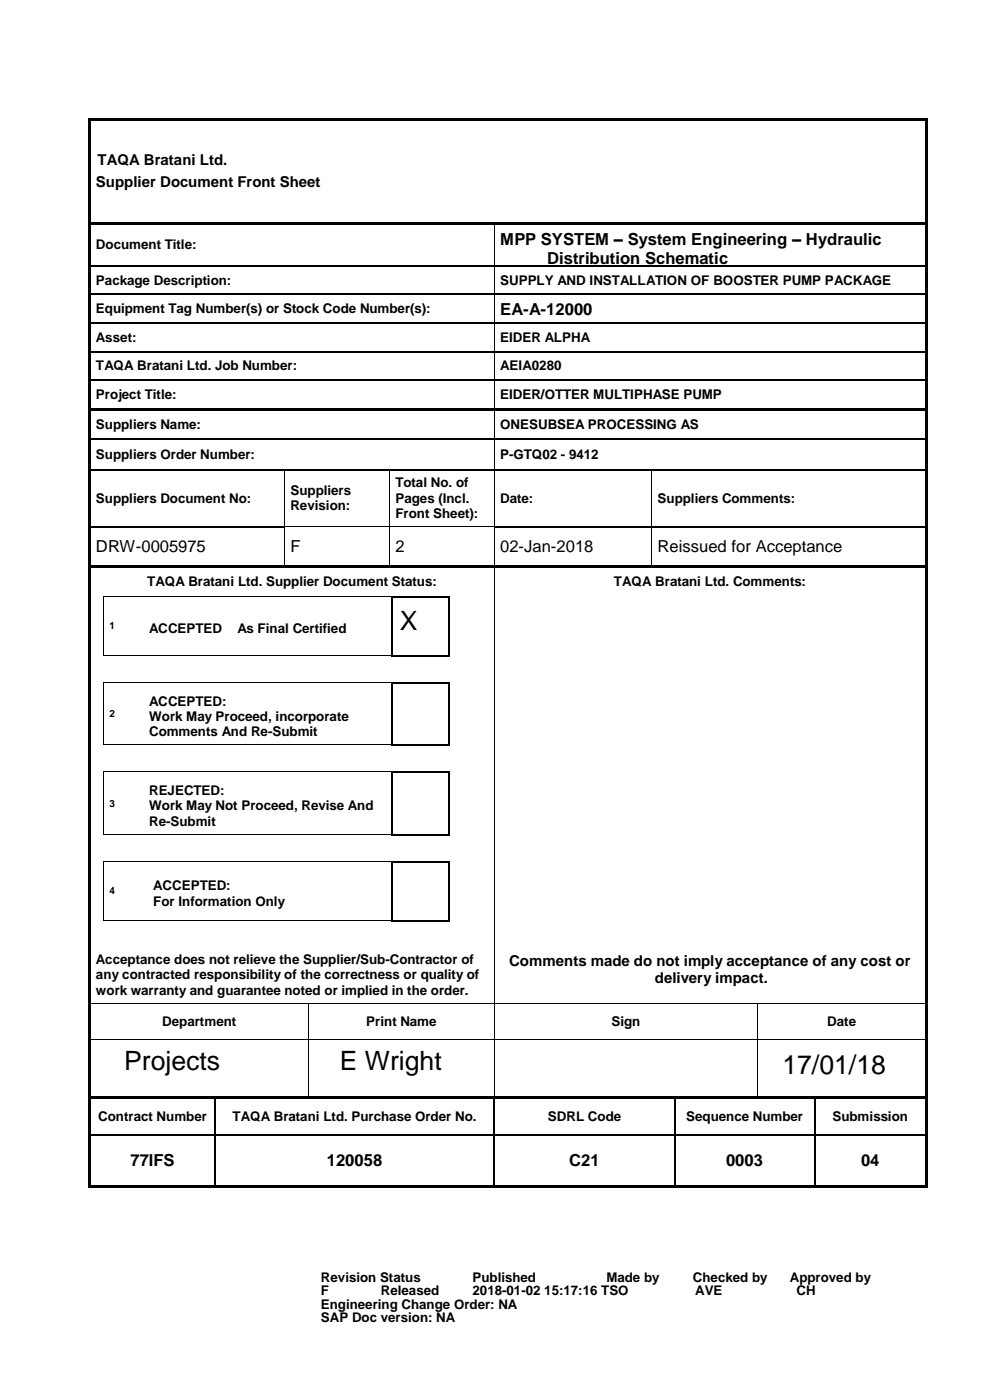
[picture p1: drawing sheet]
<svg xmlns="http://www.w3.org/2000/svg" width="210mm" height="297mm" viewBox="0 0 210 297" stroke-linecap="round" stroke-linejoin="round" font-family="sans-serif">
<defs><g id="words">
<g font-size="5.6">
<text x="84.9" y="133.7">X</text>
<text x="26.3" y="227">Projects</text>
<text x="72.1" y="227">E Wright</text>
<text x="166" y="227.8">17/01/18</text>
</g>
<g font-size="3.5">
<text x="106.1" y="51.9">MPP SYSTEM – System Engineering – Hydraulic</text>
<text x="116.1" y="56">Distribution Schematic</text>
<text x="106.1" y="66.9">EA-A-12000</text>
<text x="20.4" y="117.2">DRW-0005975</text>
<text x="61.6" y="117.2">F</text>
<text x="83.9" y="117.2">2</text>
<text x="106.1" y="117.2">02-Jan-2018</text>
<text x="139.5" y="117.2">Reissued for Acceptance</text>
<text x="27.7" y="247.4">77IFS</text>
<text x="69.4" y="247.4">120058</text>
<text x="120.8" y="247.4">C21</text>
<text x="154" y="247.4">0003</text>
<text x="182.7" y="247.4">04</text>
</g>
<g font-size="3.2">
<text x="20.7" y="35">TAQA Bratani Ltd.</text>
<text x="20.4" y="39.7">Supplier Document Front Sheet</text>
<text x="108" y="204.8">Comments made do not imply acceptance of any cost or</text>
<text x="138.9" y="208.5">delivery impact.</text>
</g>
<g font-size="2.8">
<text x="20.4" y="52.9">Document Title:</text>
<text x="20.4" y="60.4">Package Description:</text>
<text x="106.1" y="60.4">SUPPLY AND INSTALLATION OF BOOSTER PUMP PACKAGE</text>
<text x="20.4" y="66.5">Equipment Tag Number(s) or Stock Code Number(s):</text>
<text x="20.4" y="72.5">Asset:</text>
<text x="106.1" y="72.5">EIDER ALPHA</text>
<text x="20.4" y="78.6">TAQA Bratani Ltd. Job Number:</text>
<text x="106.1" y="78.6">AEIA0280</text>
<text x="20.4" y="84.7">Project Title:</text>
<text x="106.1" y="84.7">EIDER/OTTER MULTIPHASE PUMP</text>
<text x="20.4" y="91.1">Suppliers Name:</text>
<text x="106.1" y="91.1">ONESUBSEA PROCESSING AS</text>
<text x="20.4" y="97.4">Suppliers Order Number:</text>
<text x="106.1" y="97.4">P-GTQ02 - 9412</text>
<text x="20.4" y="106.7">Suppliers Document No:</text>
<text x="61.6" y="105">Suppliers</text>
<text x="83.9" y="103.4">Total No. of</text>
<text x="83.9" y="106.7">Pages (Incl.</text>
<text x="106.1" y="106.7">Date:</text>
<text x="139.5" y="106.7">Suppliers Comments:</text>
<text x="61.6" y="108.3">Revision:</text>
<text x="83.9" y="109.9">Front Sheet):</text>
<text x="31.2" y="124.4">TAQA Bratani Ltd. Supplier Document Status:</text>
<text x="130.2" y="124.4">TAQA Bratani Ltd. Comments:</text>
<text x="31.6" y="134.3">ACCEPTED</text>
<text x="50.4" y="134.3">As Final Certified</text>
<text x="31.6" y="149.7">ACCEPTED:</text>
<text x="31.6" y="152.9">Work May Proceed, incorporate</text>
<text x="31.6" y="156.2">Comments And Re-Submit</text>
<text x="31.6" y="168.7">REJECTED:</text>
<text x="31.6" y="171.9">Work May Not Proceed, Revise And</text>
<text x="31.6" y="175.2">Re-Submit</text>
<text x="32.5" y="188.9">ACCEPTED:</text>
<text x="32.5" y="192.2">For Information Only</text>
<text x="20.4" y="204.5">Acceptance does not relieve the Supplier/Sub-Contractor of</text>
<text x="20.4" y="207.8">any contracted responsibility of the correctness or quality of</text>
<text x="20.4" y="211.1">work warranty and guarantee noted or implied in the order.</text>
<text x="34.4" y="217.6">Department</text>
<text x="77.7" y="217.6">Print Name</text>
<text x="129.7" y="217.6">Sign</text>
<text x="175.5" y="217.6">Date</text>
<text x="20.8" y="237.9">Contract Number</text>
<text x="49.3" y="237.9">TAQA Bratani Ltd. Purchase Order No.</text>
<text x="116.2" y="237.9">SDRL Code</text>
<text x="145.6" y="237.9">Sequence Number</text>
<text x="176.6" y="237.9">Submission</text>
</g>
<g font-size="2.8" fill="#010101">
<text x="68.1" y="272">Revision Status</text>
<text x="68.1" y="274.8">F</text>
<text x="80.8" y="274.8">Released</text>
<text x="100.2" y="272">Published</text>
<text x="100.2" y="274.8">2018-01-02 15:17:16 TSO</text>
<text x="128.6" y="272">Made by</text>
<text x="147" y="272">Checked by</text>
<text x="147.5" y="274.8">AVE</text>
<text x="167.5" y="272">Approved by</text>
<text x="169" y="274.8">CH</text>
<text x="68.1" y="277.6">Engineering Change Order: NA</text>
<text x="68.1" y="280.5">SAP Doc version: NA</text>
</g>
<g font-size="2.1">
<text x="23.2" y="133.5">1</text>
<text x="23.2" y="152.2">2</text>
<text x="23.2" y="171.1">3</text>
<text x="23.2" y="189.8">4</text>
</g>
</g></defs>
<g fill="#000">
<path d="M18.8 25h.5v.6h-.5z" fill-rule="evenodd"/>
<path d="M18.8 25h.5v.5h-.5z" fill-rule="evenodd"/>
<path d="M19.3 25h58.9v.5h-58.9z" fill-rule="evenodd"/>
<path d="M78.2 25h.6v.5h-.6z" fill-rule="evenodd"/>
<path d="M78.8 25h58.6v.5h-58.6z" fill-rule="evenodd"/>
<path d="M137.4 25h.5v.5h-.5z" fill-rule="evenodd"/>
<path d="M137.9 25h58.3v.5h-58.3z" fill-rule="evenodd"/>
<path d="M196.2 25h.5v.6h-.5z" fill-rule="evenodd"/>
<path d="M196.2 25h.5v.5h-.5z" fill-rule="evenodd"/>
<path d="M18.8 25.6h.5v21.5h-.5z" fill-rule="evenodd"/>
<path d="M18.8 47.1h.5v.5h-.5z" fill-rule="evenodd"/>
<path d="M18.8 47.6h.5v8.7h-.5z" fill-rule="evenodd"/>
<path d="M18.8 56.3h.5v.2h-.5z" fill-rule="evenodd"/>
<path d="M19.3 47.1h58.9v.5h-58.9z" fill-rule="evenodd"/>
<path d="M78.2 47.1h.6v.5h-.6z" fill-rule="evenodd"/>
<path d="M78.8 47.1h26v.5h-26z" fill-rule="evenodd"/>
<path d="M104.8 47.6h.2z" fill-rule="evenodd"/>
<path d="M104.8 47.1h.5v.5h-.5z" fill-rule="evenodd"/>
<path d="M104.8 56.3h.3v.2h-.3z" fill-rule="evenodd"/>
<path d="M105.3 47.1h32.1v.5h-32.1z" fill-rule="evenodd"/>
<path d="M137.4 47.1h.5v.5h-.5z" fill-rule="evenodd"/>
<path d="M137.9 47.1h58.3v.5h-58.3z" fill-rule="evenodd"/>
<path d="M196.2 25.6h.5v21.5h-.5z" fill-rule="evenodd"/>
<path d="M196.2 47.1h.5v.5h-.5z" fill-rule="evenodd"/>
<path d="M196.2 47.6h.5v8.7h-.5z" fill-rule="evenodd"/>
<path d="M196.2 56.3h.5v.2h-.5z" fill-rule="evenodd"/>
<path d="M18.8 56.5h.5v5.8h-.5z" fill-rule="evenodd"/>
<path d="M18.8 62.3h.5v.3h-.5z" fill-rule="evenodd"/>
<path d="M18.8 62.6h.5v5.8h-.5z" fill-rule="evenodd"/>
<path d="M18.8 68.4h.5v.2h-.5z" fill-rule="evenodd"/>
<path d="M18.8 68.6h.5v5.9h-.5z" fill-rule="evenodd"/>
<path d="M18.8 74.5h.5v.2h-.5z" fill-rule="evenodd"/>
<path d="M104.8 62.3h.3v.3h-.3z" fill-rule="evenodd"/>
<path d="M104.8 68.4h.3v.2h-.3z" fill-rule="evenodd"/>
<path d="M104.8 74.5h.3v.2h-.3z" fill-rule="evenodd"/>
<path d="M196.2 56.5h.5v5.8h-.5z" fill-rule="evenodd"/>
<path d="M196.2 62.3h.5v.3h-.5z" fill-rule="evenodd"/>
<path d="M196.2 62.6h.5v5.8h-.5z" fill-rule="evenodd"/>
<path d="M196.2 68.4h.5v.2h-.5z" fill-rule="evenodd"/>
<path d="M196.2 68.6h.5v5.9h-.5z" fill-rule="evenodd"/>
<path d="M196.2 74.5h.5v.2h-.5z" fill-rule="evenodd"/>
<path d="M18.8 74.7h.5v5.8h-.5z" fill-rule="evenodd"/>
<path d="M18.8 80.5h.5v.3h-.5z" fill-rule="evenodd"/>
<path d="M18.8 80.8h.5v5.8h-.5z" fill-rule="evenodd"/>
<path d="M18.8 86.6h.5v.5h-.5z" fill-rule="evenodd"/>
<path d="M18.8 87.1h.5v6h-.5z" fill-rule="evenodd"/>
<path d="M18.8 93.1h.5v.2h-.5z" fill-rule="evenodd"/>
<path d="M18.8 93.3h.5v6.2h-.5z" fill-rule="evenodd"/>
<path d="M18.8 99.5h.5v.3h-.5z" fill-rule="evenodd"/>
<path d="M19.3 86.6h85.5v.5h-85.5z" fill-rule="evenodd"/>
<path d="M60.3 99.5h.2v.3h-.2z" fill-rule="evenodd"/>
<path d="M82.5 99.5h.3v.3h-.3z" fill-rule="evenodd"/>
<path d="M104.8 80.5h.3v.3h-.3z" fill-rule="evenodd"/>
<path d="M104.8 87.1h.2z" fill-rule="evenodd"/>
<path d="M104.8 86.6h.5v.5h-.5z" fill-rule="evenodd"/>
<path d="M104.8 93.1h.3v.2h-.3z" fill-rule="evenodd"/>
<path d="M104.8 99.5h.3v.3h-.3z" fill-rule="evenodd"/>
<path d="M105.3 86.6h90.9v.5h-90.9z" fill-rule="evenodd"/>
<path d="M138.2 99.5h.2v.3h-.2z" fill-rule="evenodd"/>
<path d="M196.2 74.7h.5v5.8h-.5z" fill-rule="evenodd"/>
<path d="M196.2 80.5h.5v.3h-.5z" fill-rule="evenodd"/>
<path d="M196.2 80.8h.5v5.8h-.5z" fill-rule="evenodd"/>
<path d="M196.2 86.6h.5v.5h-.5z" fill-rule="evenodd"/>
<path d="M196.2 87.1h.5v6h-.5z" fill-rule="evenodd"/>
<path d="M196.2 93.1h.5v.2h-.5z" fill-rule="evenodd"/>
<path d="M196.2 93.3h.5v6.2h-.5z" fill-rule="evenodd"/>
<path d="M196.2 99.5h.5v.3h-.5z" fill-rule="evenodd"/>
<path d="M18.8 99.8h.5v11.8h-.5z" fill-rule="evenodd"/>
<path d="M18.8 111.6h.5v.3h-.5z" fill-rule="evenodd"/>
<path d="M18.8 111.9h.5v8h-.5z" fill-rule="evenodd"/>
<path d="M60.3 111.6h.2v.3h-.2z" fill-rule="evenodd"/>
<path d="M82.5 111.6h.2v.3h-.2z" fill-rule="evenodd"/>
<path d="M104.8 111.6h.2v.3h-.2z" fill-rule="evenodd"/>
<path d="M138.2 111.6h.2v.3h-.2z" fill-rule="evenodd"/>
<path d="M196.2 99.8h.5v11.8h-.5z" fill-rule="evenodd"/>
<path d="M196.2 111.6h.5v.3h-.5z" fill-rule="evenodd"/>
<path d="M196.2 111.9h.5v8h-.5z" fill-rule="evenodd"/>
<path d="M18.8 119.9h.5v.6h-.5z" fill-rule="evenodd"/>
<path d="M18.8 120.5h.5v5.9h-.5z" fill-rule="evenodd"/>
<path d="M18.8 126.4h.5v.3h-.5z" fill-rule="evenodd"/>
<path d="M18.8 126.7h.5v12.3h-.5z" fill-rule="evenodd"/>
<path d="M18.8 139h.5v.3h-.5z" fill-rule="evenodd"/>
<path d="M19.3 119.9h41v.5h-41z" fill-rule="evenodd"/>
<path d="M21.9 126.4h.2v.3h-.2z" fill-rule="evenodd"/>
<path d="M21.9 126.4h.2v.2h-.2z" fill-rule="evenodd"/>
<path d="M21.9 139h.2v.1h-.2z" fill-rule="evenodd"/>
<path d="M21.9 139h.2v.1h-.2z" fill-rule="evenodd"/>
<path d="M30.4 126.4h.1v.2h-.1z" fill-rule="evenodd"/>
<path d="M30.4 139h.1v.1h-.1z" fill-rule="evenodd"/>
<path d="M60.3 119.9h.5v.5h-.5z" fill-rule="evenodd"/>
<path d="M60.8 119.9h21.7v.5h-21.7z" fill-rule="evenodd"/>
<path d="M82.5 119.9h.5v.5h-.5z" fill-rule="evenodd"/>
<path d="M82.9 126.4h.4v.3h-.4z" fill-rule="evenodd"/>
<path d="M82.9 126.4h.4v.3h-.4z" fill-rule="evenodd"/>
<path d="M82.9 139h.4v.3h-.4z" fill-rule="evenodd"/>
<path d="M82.9 139h.4v.3h-.4z" fill-rule="evenodd"/>
<path d="M83 119.9h21.8v.5h-21.8z" fill-rule="evenodd"/>
<path d="M95 126.4h.4v.3h-.4z" fill-rule="evenodd"/>
<path d="M95 126.4h.4v.3h-.4z" fill-rule="evenodd"/>
<path d="M95 139h.4v.3h-.4z" fill-rule="evenodd"/>
<path d="M95 139h.4v.3h-.4z" fill-rule="evenodd"/>
<path d="M104.8 120.4l.2 .1z" fill-rule="evenodd"/>
<path d="M104.8 119.9h.5v.5h-.5z" fill-rule="evenodd"/>
<path d="M104.8 126.4h.2v.3h-.2z" fill-rule="evenodd"/>
<path d="M104.8 139h.2v.3h-.2z" fill-rule="evenodd"/>
<path d="M105.3 119.9h32.9v.5h-32.9z" fill-rule="evenodd"/>
<path d="M138.2 119.9h.5v.5h-.5z" fill-rule="evenodd"/>
<path d="M138.7 119.9h57.5v.5h-57.5z" fill-rule="evenodd"/>
<path d="M196.2 119.9h.5v.6h-.5z" fill-rule="evenodd"/>
<path d="M196.2 120.5h.5v5.9h-.5z" fill-rule="evenodd"/>
<path d="M196.2 126.4h.5v.3h-.5z" fill-rule="evenodd"/>
<path d="M196.2 126.7h.5v12.3h-.5z" fill-rule="evenodd"/>
<path d="M196.2 139h.5v.3h-.5z" fill-rule="evenodd"/>
<path d="M18.8 139.3h.5v5.4h-.5z" fill-rule="evenodd"/>
<path d="M18.8 144.7h.5v.3h-.5z" fill-rule="evenodd"/>
<path d="M18.8 145h.5v12.9h-.5z" fill-rule="evenodd"/>
<path d="M18.8 157.9h.5v.4h-.5z" fill-rule="evenodd"/>
<path d="M21.9 144.7h.2v.3h-.2z" fill-rule="evenodd"/>
<path d="M21.9 144.7h.2v.1h-.2z" fill-rule="evenodd"/>
<path d="M21.9 157.9h.2v.2h-.2z" fill-rule="evenodd"/>
<path d="M21.9 157.9h.2v.2h-.2z" fill-rule="evenodd"/>
<path d="M30.4 144.7h.1v.1h-.1z" fill-rule="evenodd"/>
<path d="M30.4 157.9h.1v.2h-.1z" fill-rule="evenodd"/>
<path d="M82.9 144.7h.4v.3h-.4z" fill-rule="evenodd"/>
<path d="M82.9 144.7h.4v.3h-.4z" fill-rule="evenodd"/>
<path d="M82.9 157.9h.4v.4h-.4z" fill-rule="evenodd"/>
<path d="M82.9 157.9h.4v.4h-.4z" fill-rule="evenodd"/>
<path d="M95 144.7h.4v.3h-.4z" fill-rule="evenodd"/>
<path d="M95 144.7h.4v.3h-.4z" fill-rule="evenodd"/>
<path d="M95 157.9h.4v.4h-.4z" fill-rule="evenodd"/>
<path d="M95 157.9h.4v.4h-.4z" fill-rule="evenodd"/>
<path d="M104.8 144.7h.2v.3h-.2z" fill-rule="evenodd"/>
<path d="M104.8 157.9h.2v.4h-.2z" fill-rule="evenodd"/>
<path d="M196.2 139.3h.5v5.4h-.5z" fill-rule="evenodd"/>
<path d="M196.2 144.7h.5v.3h-.5z" fill-rule="evenodd"/>
<path d="M196.2 145h.5v12.9h-.5z" fill-rule="evenodd"/>
<path d="M196.2 157.9h.5v.4h-.5z" fill-rule="evenodd"/>
<path d="M18.8 158.3h.5v5.3h-.5z" fill-rule="evenodd"/>
<path d="M18.8 163.6h.5v.4h-.5z" fill-rule="evenodd"/>
<path d="M18.8 164h.5v12.9h-.5z" fill-rule="evenodd"/>
<path d="M18.8 176.9h.5v.3h-.5z" fill-rule="evenodd"/>
<path d="M21.9 163.6h.2v.4h-.2z" fill-rule="evenodd"/>
<path d="M21.9 163.6h.2v.2h-.2z" fill-rule="evenodd"/>
<path d="M21.9 176.9h.2v.2h-.2z" fill-rule="evenodd"/>
<path d="M21.9 176.9h.2v.2h-.2z" fill-rule="evenodd"/>
<path d="M30.4 163.6h.1v.2h-.1z" fill-rule="evenodd"/>
<path d="M30.4 176.9h.1v.2h-.1z" fill-rule="evenodd"/>
<path d="M82.9 163.6h.4v.4h-.4z" fill-rule="evenodd"/>
<path d="M82.9 163.6h.4v.4h-.4z" fill-rule="evenodd"/>
<path d="M82.9 176.9h.4v.3h-.4z" fill-rule="evenodd"/>
<path d="M82.9 176.9h.4v.3h-.4z" fill-rule="evenodd"/>
<path d="M95 163.6h.4v.4h-.4z" fill-rule="evenodd"/>
<path d="M95 163.6h.4v.4h-.4z" fill-rule="evenodd"/>
<path d="M95 176.9h.4v.3h-.4z" fill-rule="evenodd"/>
<path d="M95 176.9h.4v.3h-.4z" fill-rule="evenodd"/>
<path d="M104.8 163.6h.2v.4h-.2z" fill-rule="evenodd"/>
<path d="M104.8 176.9h.2v.3h-.2z" fill-rule="evenodd"/>
<path d="M196.2 158.3h.5v5.3h-.5z" fill-rule="evenodd"/>
<path d="M196.2 163.6h.5v.4h-.5z" fill-rule="evenodd"/>
<path d="M196.2 164h.5v12.9h-.5z" fill-rule="evenodd"/>
<path d="M196.2 176.9h.5v.3h-.5z" fill-rule="evenodd"/>
<path d="M18.8 177.2h.5v5.4h-.5z" fill-rule="evenodd"/>
<path d="M18.8 182.6h.5v.3h-.5z" fill-rule="evenodd"/>
<path d="M18.8 182.9h.5v12.3h-.5z" fill-rule="evenodd"/>
<path d="M18.8 195.2h.5v.3h-.5z" fill-rule="evenodd"/>
<path d="M21.9 182.6h.2v.3h-.2z" fill-rule="evenodd"/>
<path d="M21.9 182.6h.2v.2h-.2z" fill-rule="evenodd"/>
<path d="M21.9 195.2h.2v.2h-.2z" fill-rule="evenodd"/>
<path d="M21.9 195.2h.2v.2h-.2z" fill-rule="evenodd"/>
<path d="M30.4 182.6h.1v.2h-.1z" fill-rule="evenodd"/>
<path d="M30.4 195.2h.1v.2h-.1z" fill-rule="evenodd"/>
<path d="M82.9 182.6h.4v.3h-.4z" fill-rule="evenodd"/>
<path d="M82.9 182.6h.4v.3h-.4z" fill-rule="evenodd"/>
<path d="M82.9 195.2h.4v.3h-.4z" fill-rule="evenodd"/>
<path d="M82.9 195.2h.4v.3h-.4z" fill-rule="evenodd"/>
<path d="M95 182.6h.4v.3h-.4z" fill-rule="evenodd"/>
<path d="M95 182.6h.4v.3h-.4z" fill-rule="evenodd"/>
<path d="M95 195.2h.4v.3h-.4z" fill-rule="evenodd"/>
<path d="M95 195.2h.4v.3h-.4z" fill-rule="evenodd"/>
<path d="M104.8 182.6h.2v.3h-.2z" fill-rule="evenodd"/>
<path d="M104.8 195.2h.2v.3h-.2z" fill-rule="evenodd"/>
<path d="M196.2 177.2h.5v5.4h-.5z" fill-rule="evenodd"/>
<path d="M196.2 182.6h.5v.3h-.5z" fill-rule="evenodd"/>
<path d="M196.2 182.9h.5v12.3h-.5z" fill-rule="evenodd"/>
<path d="M196.2 195.2h.5v.3h-.5z" fill-rule="evenodd"/>
<path d="M18.8 195.5h.5v5.4h-.5z" fill-rule="evenodd"/>
<path d="M18.8 200.9h.5v11.9h-.5z" fill-rule="evenodd"/>
<path d="M18.8 212.8h.5v.1h-.5z" fill-rule="evenodd"/>
<path d="M65.3 212.8h.2v.1h-.2z" fill-rule="evenodd"/>
<path d="M104.8 212.8h.2v.1h-.2z" fill-rule="evenodd"/>
<path d="M160.6 212.8h.2v.1h-.2z" fill-rule="evenodd"/>
<path d="M196.2 195.5h.5v5.4h-.5z" fill-rule="evenodd"/>
<path d="M196.2 200.9h.5v11.9h-.5z" fill-rule="evenodd"/>
<path d="M196.2 212.8h.5v.1h-.5z" fill-rule="evenodd"/>
<path d="M18.8 212.9h.5v7.5h-.5z" fill-rule="evenodd"/>
<path d="M18.8 220.4h.5v.2h-.5z" fill-rule="evenodd"/>
<path d="M18.8 220.6h.5v12h-.5z" fill-rule="evenodd"/>
<path d="M18.8 232.6h.5v.6h-.5z" fill-rule="evenodd"/>
<path d="M19.3 232.6h26.2v.5h-26.2z" fill-rule="evenodd"/>
<path d="M45.5 233.1l.3 .1z" fill-rule="evenodd"/>
<path d="M45.5 232.6h.5v.5h-.5z" fill-rule="evenodd"/>
<path d="M46 232.6h19.3v.5h-19.3z" fill-rule="evenodd"/>
<path d="M65.3 220.4h.2v.2h-.2z" fill-rule="evenodd"/>
<path d="M65.3 232.6h.5v.5h-.5z" fill-rule="evenodd"/>
<path d="M65.8 232.6h39v.5h-39z" fill-rule="evenodd"/>
<path d="M104.8 233.1l.2 .1z" fill-rule="evenodd"/>
<path d="M104.8 232.6h.5v.5h-.5z" fill-rule="evenodd"/>
<path d="M104.8 220.4h.2v.2h-.2z" fill-rule="evenodd"/>
<path d="M105 232.6h.5v.5h-.5z" fill-rule="evenodd"/>
<path d="M105.5 232.6h37.6v.5h-37.6z" fill-rule="evenodd"/>
<path d="M143.1 233.1l.2 .1z" fill-rule="evenodd"/>
<path d="M143.1 232.6h.5v.5h-.5z" fill-rule="evenodd"/>
<path d="M143.6 232.6h17v.5h-17z" fill-rule="evenodd"/>
<path d="M160.6 220.4h.2v.2h-.2z" fill-rule="evenodd"/>
<path d="M160.6 232.6h.6v.5h-.6z" fill-rule="evenodd"/>
<path d="M161.2 232.6h11.5v.5h-11.5z" fill-rule="evenodd"/>
<path d="M172.7 233.1l.2 .1z" fill-rule="evenodd"/>
<path d="M172.7 232.6h.5v.5h-.5z" fill-rule="evenodd"/>
<path d="M173.2 232.6h23v.5h-23z" fill-rule="evenodd"/>
<path d="M196.2 212.9h.5v7.5h-.5z" fill-rule="evenodd"/>
<path d="M196.2 220.4h.5v.2h-.5z" fill-rule="evenodd"/>
<path d="M196.2 220.6h.5v12h-.5z" fill-rule="evenodd"/>
<path d="M196.2 232.6h.5v.6h-.5z" fill-rule="evenodd"/>
<path d="M18.8 233.2h.5v7.4h-.5z" fill-rule="evenodd"/>
<path d="M18.8 240.6h.5v.3h-.5z" fill-rule="evenodd"/>
<path d="M18.8 240.9h.5v10.6h-.5z" fill-rule="evenodd"/>
<path d="M18.8 251.5h.5v.5h-.5z" fill-rule="evenodd"/>
<path d="M18.8 251.5h.5v.5h-.5z" fill-rule="evenodd"/>
<path d="M19.3 251.5h26.2v.5h-26.2z" fill-rule="evenodd"/>
<path d="M45.5 240.6h.3v.3h-.3z" fill-rule="evenodd"/>
<path d="M45.5 251.5h.5v.5h-.5z" fill-rule="evenodd"/>
<path d="M46 251.5h58.7v.5h-58.7z" fill-rule="evenodd"/>
<path d="M104.8 240.6h.2v.3h-.2z" fill-rule="evenodd"/>
<path d="M104.8 251.5h.5v.5h-.5z" fill-rule="evenodd"/>
<path d="M105.3 251.5h37.8v.5h-37.8z" fill-rule="evenodd"/>
<path d="M143.1 240.6h.2v.3h-.2z" fill-rule="evenodd"/>
<path d="M143.1 251.5h.5v.5h-.5z" fill-rule="evenodd"/>
<path d="M143.6 251.5h29.1v.5h-29.1z" fill-rule="evenodd"/>
<path d="M172.7 240.6h.2v.3h-.2z" fill-rule="evenodd"/>
<path d="M172.7 251.5h.5v.5h-.5z" fill-rule="evenodd"/>
<path d="M173.2 251.5h23v.5h-23z" fill-rule="evenodd"/>
<path d="M196.2 233.2h.5v7.4h-.5z" fill-rule="evenodd"/>
<path d="M196.2 240.6h.5v.3h-.5z" fill-rule="evenodd"/>
<path d="M196.2 240.9h.5v10.6h-.5z" fill-rule="evenodd"/>
<path d="M196.2 251.5h.5v.5h-.5z" fill-rule="evenodd"/>
<path d="M196.2 251.5h.5v.5h-.5z" fill-rule="evenodd"/>
</g>
<g fill="none" stroke="#000" stroke-width=".21">
<path d="M104.9 47.6v8.7M104.9 56.5v5.8M104.9 62.6v5.8M104.9 68.6v5.9M104.9 74.7v5.8M60.4 99.8v11.8M82.6 99.8v11.8M104.9 80.8v5.8M104.9 87.1v6M104.9 93.3v6.2M104.9 99.8v11.8M138.2 99.8v11.8"/>
<path d="M60.4 111.9v8M60.5 111.7h22M82.6 111.9v8M82.7 111.7h22.1M104.9 111.9v8M138.2 111.9v8M22 126.7v12.3M22.1 126.5h8.3M22.1 139h8.3M30.5 126.5h52.4M30.5 139h52.4M104.9 120.5v5.9"/>
<path d="M104.9 126.7v12.3M104.9 139.3v5.4M22 145v12.9M22.1 144.8h8.3M22.1 158h8.3M30.5 144.8h52.4M30.5 158h52.4M104.9 145v12.9M104.9 158.3v5.3M22 164v12.9M22.1 163.7h8.3M22.1 177h8.3"/>
<path d="M30.5 163.7h52.4M30.5 177h52.4M104.9 164v12.9M104.9 177.2v5.4M22 182.9v12.3M22.1 182.7h8.3M22.1 195.3h8.3M30.5 182.7h52.4M30.5 195.3h52.4M104.9 182.9v12.3M104.9 195.5v17.3M19.3 212.8h46"/>
<path d="M65.4 212.9v7.5M65.5 212.8h39.3M104.9 212.9v7.5M105 212.8h55.6M160.7 212.9v7.5M160.8 212.8h35.4M19.3 220.5h46M65.4 220.6v12M65.5 220.5h39.3M104.9 220.6v12M105 220.5h55.6M160.7 220.6v12"/>
<path d="M160.8 220.5h35.4"/>
</g>
<g fill="none" stroke="#000" stroke-width=".25">
<path d="M19.3 56.4h85.5M105.1 56.4h91.1M19.3 62.4h85.5M19.3 68.5h85.5M19.3 74.6h85.5M105.1 62.4h91.1M105.1 68.5h91.1M105.1 74.6h91.1M19.3 80.7h85.5M19.3 93.2h85.5M19.3 99.6h41M60.5 99.6h22"/>
<path d="M82.8 99.6h22M105.1 80.7h91.1M105.1 93.2h91.1M105.1 99.6h33.1M138.4 99.6h57.8M19.3 111.7h41M105 111.7h33.2M138.4 111.7h57.8M45.6 233.2v7.4M143.2 233.2v7.4M172.8 233.2v7.4M19.3 240.7h26.2"/>
<path d="M45.6 240.9v10.6M45.8 240.7h58.9M105 240.7h38.1M143.2 240.9v10.6M143.3 240.7h29.4M172.8 240.9v10.6M172.9 240.7h23.3"/>
</g>
<g fill="none" stroke="#000" stroke-width=".34">
<path d="M83.1 126.7v12.3M83.3 126.6h11.7M83.3 139.1h11.7M95.2 126.7v12.3M83.1 145v12.9M83.3 144.8h11.7M83.3 158.1h11.7M95.2 145v12.9M83.1 164v12.9M83.3 163.8h11.7M83.3 177.1h11.7M95.2 164v12.9"/>
<path d="M83.1 182.9v12.3M83.3 182.8h11.7M83.3 195.4h11.7M95.2 182.9v12.3"/>
</g>
<path d="M104.9 233.2v7.4M104.9 240.9v10.6" fill="none" stroke="#000" stroke-width=".26"/>
<use href="#words"/>
</svg>
